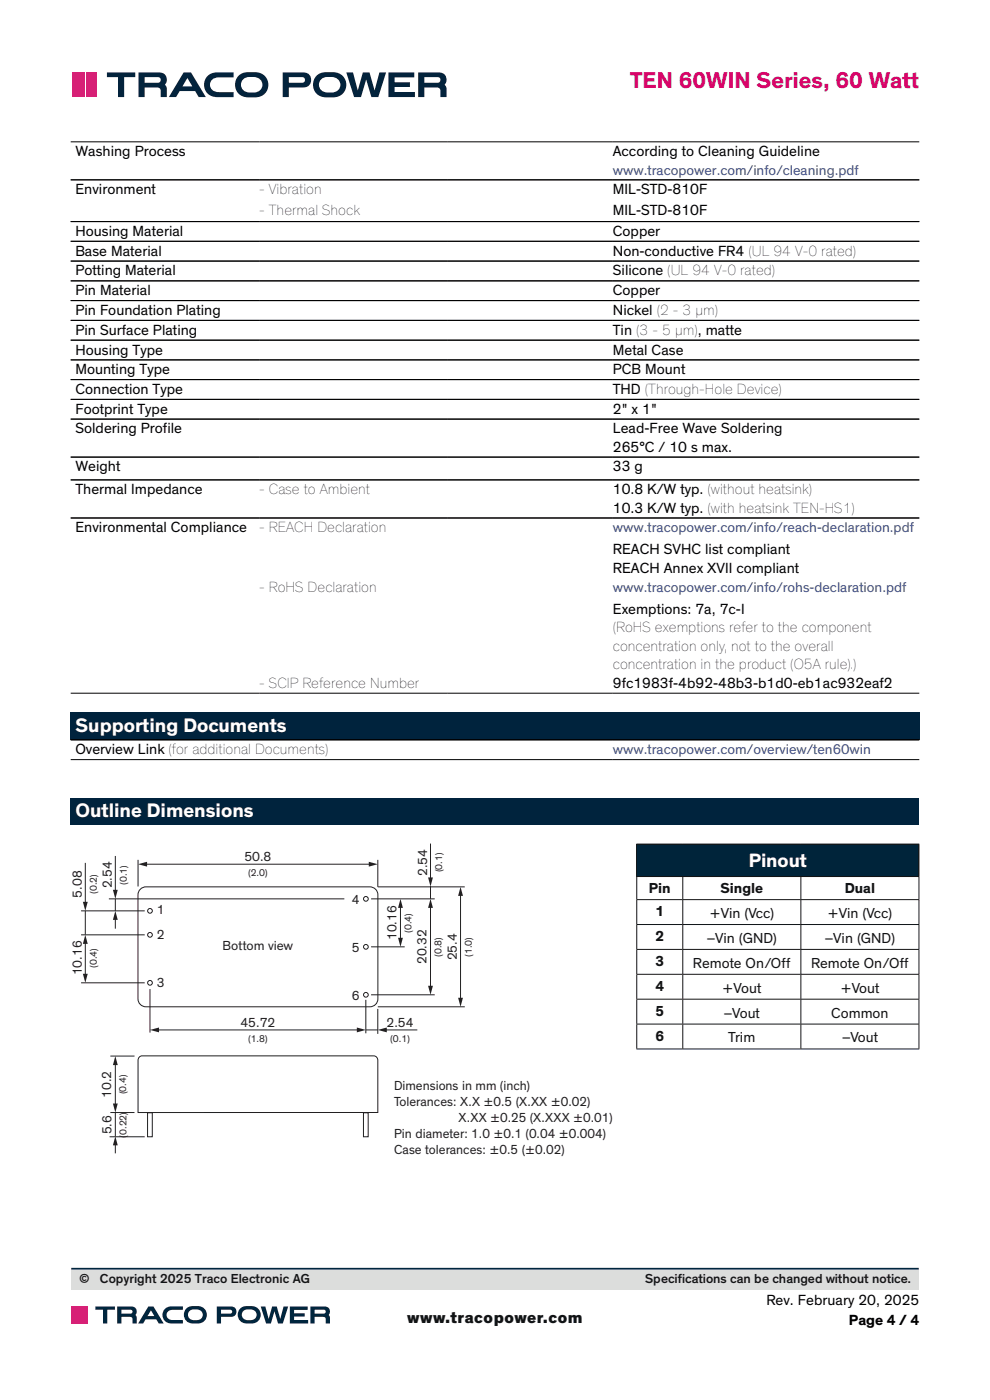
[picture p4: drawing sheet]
<svg xmlns="http://www.w3.org/2000/svg" width="210mm" height="297mm" viewBox="0 0 210 297" stroke-linecap="round" stroke-linejoin="round" font-family="sans-serif">
<defs><g id="words">
<text font-size="4.9" fill="#d80368" x="133.7" y="18.7">TEN 60WIN Series, 60 Watt</text>
<g font-size="4.2" fill="#fff">
<text x="16" y="155.3">Supporting Documents</text>
<text x="16" y="173.4">Outline Dimensions</text>
<text x="158.8" y="183.9">Pinout</text>
</g>
<text font-size="3.5" fill="#121517" x="86.4" y="280.8">www.tracopower.com</text>
<g font-size="3.2">
<text x="16" y="33.1">Washing Process</text>
<text x="130" y="33.1">According to Cleaning Guideline</text>
<text x="16" y="41.2">Environment</text>
<text x="55" y="41.2">- Vibration</text>
<text x="130" y="41.2">MIL-STD-810F</text>
<text x="55" y="45.5">- Thermal Shock</text>
<text x="130" y="45.5">MIL-STD-810F</text>
<text x="16" y="50.1">Housing Material</text>
<text x="130" y="50.1">Copper</text>
<text x="16" y="54.2">Base Material</text>
<text x="16" y="58.4">Potting Material</text>
<text x="130" y="54.2">Non-conductive FR4 (UL 94 V-0 rated)</text>
<text x="130" y="58.4">Silicone (UL 94 V-0 rated)</text>
<text x="16" y="62.6">Pin Material</text>
<text x="130" y="62.6">Copper</text>
<text x="16" y="66.8">Pin Foundation Plating</text>
<text x="16" y="71">Pin Surface Plating</text>
<text x="130" y="66.8">Nickel (2 - 3 µm)</text>
<text x="130" y="71">Tin (3 - 5 µm), matte</text>
<text x="16" y="75.2">Housing Type</text>
<text x="130" y="75.2">Metal Case</text>
<text x="16" y="79.4">Mounting Type</text>
<text x="16" y="83.6">Connection Type</text>
<text x="130" y="79.4">PCB Mount</text>
<text x="130" y="83.6">THD (Through-Hole Device)</text>
<text x="16" y="87.8">Footprint Type</text>
<text x="130" y="87.8">2&quot; x 1&quot;</text>
<text x="16" y="92">Soldering Profile</text>
<text x="130" y="92">Lead-Free Wave Soldering</text>
<text x="130" y="95.8">265°C / 10 s max.</text>
<text x="16" y="100">Weight</text>
<text x="130" y="100">33 g</text>
<text x="16" y="104.9">Thermal Impedance</text>
<text x="55" y="104.9">- Case to Ambient</text>
<text x="130" y="104.9">10.8 K/W typ. (without heatsink)</text>
<text x="16" y="112.9">Environmental Compliance</text>
<text x="55" y="112.9">- REACH Declaration</text>
<text x="130" y="108.7">10.3 K/W typ. (with heatsink TEN-HS1)</text>
<text x="130" y="117.6">REACH SVHC list compliant</text>
<text x="55" y="125.6">- RoHS Declaration</text>
<text x="130" y="121.6">REACH Annex XVII compliant</text>
<text x="130" y="130.3">Exemptions: 7a, 7c-I</text>
<text x="130" y="134.1">(RoHS exemptions refer to the component</text>
<text x="130" y="138">concentration only, not to the overall</text>
<text x="130" y="141.9">concentration in the product (O5A rule).)</text>
<text x="55" y="145.9">- SCIP Reference Number</text>
<text x="130" y="145.9">9fc1983f-4b92-48b3-b1d0-eb1ac932eaf2</text>
<text x="16" y="160">Overview Link (for additional Documents)</text>
<text x="162.6" y="276.9">Rev. February 20, 2025</text>
<text x="180.1" y="281.1">Page 4 / 4</text>
</g>
<g font-size="3.1" fill="#101315">
<text x="137.6" y="189.5">Pin</text>
<text x="152.8" y="189.5">Single</text>
<text x="179.2" y="189.5">Dual</text>
<text x="139" y="194.4">1</text>
<text x="150.5" y="194.7">+Vin (Vcc)</text>
<text x="175.5" y="194.7">+Vin (Vcc)</text>
<text x="139" y="199.6">2</text>
<text x="149.9" y="200">–Vin (GND)</text>
<text x="174.9" y="200">–Vin (GND)</text>
<text x="139" y="204.9">3</text>
<text x="147" y="205.3">Remote On/Off</text>
<text x="172" y="205.3">Remote On/Off</text>
<text x="139" y="210.2">4</text>
<text x="139" y="215.5">5</text>
<text x="153.2" y="210.6">+Vout</text>
<text x="153.5" y="215.9">–Vout</text>
<text x="176.3" y="215.9">Common</text>
<text x="178.3" y="210.6">+Vout</text>
<text x="139" y="220.8">6</text>
<text x="154.5" y="221.1">Trim</text>
<text x="178.5" y="221.1">–Vout</text>
</g>
<g font-size="3" fill="#3a4793">
<text x="130" y="37">www.tracopower.com/info/cleaning.pdf</text>
<text x="130" y="112.8">www.tracopower.com/info/reach-declaration.pdf</text>
<text x="130" y="125.5">www.tracopower.com/info/rohs-declaration.pdf</text>
<text x="130" y="159.9">www.tracopower.com/overview/ten60win</text>
</g>
<g font-size="2.8" fill="#231f20">
<text x="51.8" y="182.6">50.8</text>
<text x="90.6" y="185.9" transform="rotate(-90 90.6 185.9)">2.54</text>
<text x="17.4" y="190.4" transform="rotate(-90 17.4 190.4)">5.08</text>
<text x="23.7" y="188.5" transform="rotate(-90 23.7 188.5)">2.54</text>
<text x="74.6" y="191.7">4</text>
<text x="33.3" y="193.9">1</text>
<text x="33.3" y="199.2">2</text>
<text x="47.2" y="201.6">Bottom view</text>
<text x="74.6" y="201.9">5</text>
<text x="84.1" y="199.5" transform="rotate(-90 84.1 199.5)">10.16</text>
<text x="96.9" y="203.7" transform="rotate(-90 96.9 203.7)">25.4</text>
<text x="17.4" y="206.9" transform="rotate(-90 17.4 206.9)">10.16</text>
<text x="33.3" y="209.3">3</text>
<text x="90.5" y="204.6" transform="rotate(-90 90.5 204.6)">20.32</text>
<text x="74.6" y="212.1">6</text>
<text x="51" y="217.8">45.72</text>
<text x="82" y="217.8">2.54</text>
<text x="23.5" y="232.9" transform="rotate(-90 23.5 232.9)">10.2</text>
<text x="83.6" y="231.2">Dimensions in mm (inch)</text>
<text x="83.6" y="234.6">Tolerances: X.X ±0.5 (X.XX ±0.02)</text>
<text x="97.3" y="238">X.XX ±0.25 (X.XXX ±0.01)</text>
<text x="23.6" y="240.7" transform="rotate(-90 23.6 240.7)">5.6</text>
<text x="83.6" y="241.4">Pin diameter: 1.0 ±0.1 (0.04 ±0.004)</text>
<text x="83.6" y="244.8">Case tolerances: ±0.5 (±0.02)</text>
</g>
<g font-size="2.8" fill="#121517">
<text x="16.8" y="272.3">©</text>
<text x="21.2" y="272.3">Copyright 2025 Traco Electronic AG</text>
<text x="136.8" y="272.3">Specif</text>
<text x="143.8" y="272.3">ications can be changed without notice.</text>
</g>
<g font-size="2.1" fill="#231f20">
<text x="52.6" y="185.8">(2.0)</text>
<text x="93.8" y="185.1" transform="rotate(-90 93.8 185.1)">(0.1)</text>
<text x="20.6" y="189.6" transform="rotate(-90 20.6 189.6)">(0.2)</text>
<text x="26.9" y="187.7" transform="rotate(-90 26.9 187.7)">(0.1)</text>
<text x="87.3" y="197.9" transform="rotate(-90 87.3 197.9)">(0.4)</text>
<text x="93.7" y="203" transform="rotate(-90 93.7 203)">(0.8)</text>
<text x="100.1" y="203" transform="rotate(-90 100.1 203)">(1.0)</text>
<text x="20.6" y="205.3" transform="rotate(-90 20.6 205.3)">(0.4)</text>
<text x="52.6" y="221">(1.8)</text>
<text x="82.8" y="221">(0.1)</text>
<text x="26.7" y="232.1" transform="rotate(-90 26.7 232.1)">(0.4)</text>
<text x="26.8" y="241.3" transform="rotate(-90 26.8 241.3)">(0.22)</text>
</g>
</g></defs>
<g fill="none" stroke="#000" stroke-width=".21">
<path d="M15 30.1h180M15 38.2h180M15 47h180M15 51.2h180M15 55.4h180M15 59.6h180M15 63.8h180M15 68h180M15 72.2h180M15 76.3h180M15 80.5h180M15 84.7h180"/>
<path d="M15 88.9h180M15 97h180M15 101.8h180M15 109.9h180M15 147.1h180"/>
</g>
<g fill="#00233d">
<path d="M15 151.1h115v5.9h-115z"/>
<path d="M130 151.1h65v5.9h-65z"/>
</g>
<path d="M15 157h180M15 161.1h180" fill="none" stroke="#000" stroke-width=".21"/>
<path d="M15 169.3h180v5.6h-180z" fill="#00233d"/>
<path d="M29.8 188.6l.7-.4 .5-.1h47.5a1.68 1.68 0 0 1 1.7 1.7v22.1a1.68 1.68 0 0 1-1.7 1.7h-47.5a1.68 1.68 0 0 1-1.7-1.7v-22.1v-.4zM29.5 224.3l.6-.3h49.2a.9 .9 0 0 1 .8 1v11h-50.8v-11z" fill="none" stroke="#231f20" stroke-width=".21"/>
<path d="M77.1 236.1h1v5.1h-1z" fill="#fff"/>
<path d="M77.1 236.1h1v5.1h-1z" fill="none" stroke="#231f20" stroke-width=".21"/>
<path d="M31.3 236.1h1v5.1h-1z" fill="#fff"/>
<g fill="none" stroke="#231f20" stroke-width=".21">
<path d="M30.8 183.3h47.8M31.3 236.1h1v5.1h-1z"/>
<circle cx="31.8" cy="198.3" r=".5"/>
<circle cx="31.8" cy="193.2" r=".5"/>
<circle cx="77.6" cy="190.7" r=".5"/>
<circle cx="31.8" cy="208.5" r=".5"/>
<circle cx="77.6" cy="211" r=".5"/>
<circle cx="77.6" cy="200.9" r=".5"/>
</g>
<g fill="#231f20">
<path d="M29.3 183.3l1.9-.5v1z"/>
<path d="M78.2 182.8l1.9 .5-1.9 .5z"/>
</g>
<path d="M29.3 182.4v5.7M78.7 190.7h13.5M80.1 182.4v5.7h18.5M33.4 218.5h42.6M78.7 200.9h7.1M78.7 211h13.5M80.1 213.6h18.5" fill="none" stroke="#231f20" stroke-width=".21"/>
<g fill="#231f20">
<path d="M75.7 218l1.9 .5-1.9 .5z"/>
<path d="M31.8 218.5l1.9-.5v1z"/>
</g>
<path d="M91.3 192.3v17.2M31.8 209.8v9.3M77.6 212.1v7.1M80.1 214v5.3" fill="none" stroke="#231f20" stroke-width=".21"/>
<g fill="#231f20">
<path d="M91.3 190.7l.5 1.9h-1z"/>
<path d="M90.8 209.1h1l-.5 1.9z"/>
</g>
<path d="M84.9 192.3v7" fill="none" stroke="#231f20" stroke-width=".21"/>
<g fill="#231f20">
<path d="M84.9 190.7l.6 1.9h-1.1z"/>
<path d="M84.4 198.9h1.1l-.6 2z"/>
</g>
<path d="M18.1 199.9v7" fill="none" stroke="#231f20" stroke-width=".21"/>
<g fill="#231f20">
<path d="M18.1 198.3l.5 1.9h-1z"/>
<path d="M17.6 206.6h1l-.5 1.9z"/>
</g>
<path d="M97.7 189.7v22.3" fill="none" stroke="#231f20" stroke-width=".21"/>
<g fill="#231f20">
<path d="M97.7 188.1l.5 2h-1z"/>
<path d="M97.2 211.7h1l-.5 1.9z"/>
</g>
<path d="M17.2 198.3h13.5M17.2 193.2h13.5M23.1 190.7h49.9M24.5 181.6v7.5M17.2 208.5h13.5" fill="none" stroke="#231f20" stroke-width=".21"/>
<path d="M24 188.8h1l-.5 1.9z" fill="#231f20"/>
<path d="M18.1 183.1v8.6" fill="none" stroke="#231f20" stroke-width=".21"/>
<path d="M17.6 191.3h1l-.5 1.9z" fill="#231f20"/>
<path d="M24.5 194.8v2.2" fill="none" stroke="#231f20" stroke-width=".21"/>
<path d="M24.5 193.2l.5 1.9h-1z" fill="#231f20"/>
<path d="M91.3 179v7.5" fill="none" stroke="#231f20" stroke-width=".21"/>
<path d="M90.8 186.1h1l-.5 2z" fill="#231f20"/>
<path d="M18.1 193.2v5.1M23.4 236h5.1M23.4 224h5.1M24.5 225.6v8.9M23.2 241.2h7.5" fill="none" stroke="#231f20" stroke-width=".21"/>
<g fill="#231f20">
<path d="M24.5 224l.5 2h-1z"/>
<path d="M24 234.1h1l-.5 1.9z"/>
</g>
<path d="M24.5 242.6v2.1" fill="none" stroke="#231f20" stroke-width=".21"/>
<path d="M24.5 241.1l.5 1.9h-1z" fill="#231f20"/>
<path d="M91.3 188v2.7M81.7 218.5h6.8M24.5 236v5.1" fill="none" stroke="#231f20" stroke-width=".21"/>
<path d="M80.1 218.5l2-.5v1z" fill="#231f20"/>
<path d="M24.5 190.7v2.5M77.6 218.5h2.5" fill="none" stroke="#231f20" stroke-width=".21"/>
<path d="M135.1 179.1h59.8v6.9h-59.8z" fill="#00243a"/>
<g fill="none" stroke="#101315" stroke-width=".21">
<path d="M135 179.1h60M135.1 179.1v6.8M194.9 179.1v6.8M135 186h60M135 190.8h60M135 196.1h60M135.1 186v4.8M135.1 190.9v5.2M135.1 196.2v5.1M144.8 186v4.8M144.8 190.9v5.2M144.8 196.2v5.1"/>
<path d="M169.9 186v4.8M169.9 190.9v5.2M169.9 196.2v5.1M194.9 186v4.8M194.9 190.9v5.2M194.9 196.2v5.1M135 201.4h60M135 206.7h60M135 212h60M135 217.3h60M135.1 201.5v5.1M135.1 206.8v5.1"/>
<path d="M135.1 212v5.2M135.1 217.3v5.2M144.8 201.5v5.1M144.8 206.8v5.1M144.8 212v5.2M144.8 217.3v5.2M169.9 201.5v5.1M169.9 206.8v5.1M169.9 212v5.2M169.9 217.3v5.2M194.9 201.5v5.1M194.9 206.8v5.1"/>
<path d="M194.9 212v5.2M194.9 217.3v5.2M135 222.5h60"/>
</g>
<g fill="#03233c">
<path d="M82.4 15.4h5.5v1h-4.2v1.1h3.3v1h-3.3v1h4.3v1.1h-5.6z"/>
<path d="M44.2 16a6.7 6.7 0 0 1 4-.6h1.4v1h-3.2a1.59 1.59 0 0 0-1.9 1.6 1.59 1.59 0 0 0 1.9 1.5h3.2v1.1h-3.5a2.64 2.64 0 0 1-2.6-1.6 2.64 2.64 0 0 1 .7-3z"/>
<path d="M22.7 15.4h6v1h-2.4v4.2h-1.3v-4.2h-2.3z"/>
<path d="M73.5 15.4h1.4l1 3.8 1.1-3.8h1.4l1.1 3.8 1-3.8h1.4l-1.7 5.2h-1.4l-1.1-3.7-1.1 3.7h-1.5z"/>
<path d="M39.8 16.5l1 1.8h-2.1zM38.9 15.4l-3.1 5.2h1.6l.7-1.3h3.3l.7 1.3h1.6l-3.2-5.2z"/>
<path d="M51.6 16.8a3 3 0 0 1 3.8 .4 1.69 1.69 0 0 1-.1 1.8 1.69 1.69 0 0 1-1.8 .6 1.8 1.8 0 0 1-1.9-.4 1.8 1.8 0 0 1-.3-2zM50.7 15.9a2.71 2.71 0 0 0-.6 3.1 2.71 2.71 0 0 0 2.6 1.7 3.9 3.9 0 0 0 3.7-1.1 2.7 2.7 0 0 0 .2-2.9 2.7 2.7 0 0 0-2.5-1.4 4.3 4.3 0 0 0-3.4 .6z"/>
<path d="M68.1 16.8a3 3 0 0 1 3.9 .4 1.69 1.69 0 0 1-.2 1.8 1.69 1.69 0 0 1-1.7 .6 1.8 1.8 0 0 1-1.9-.4 1.8 1.8 0 0 1-.4-2zM67.3 15.9a2.71 2.71 0 0 0-.7 3.1 2.71 2.71 0 0 0 2.6 1.7 3.9 3.9 0 0 0 3.7-1.1 2.7 2.7 0 0 0 .3-2.9 2.7 2.7 0 0 0-2.5-1.4 4.3 4.3 0 0 0-3.4 .6z"/>
</g>
<g fill="#03233c">
<path d="M61.3 16.4h2.8a.6 .6 0 0 1 .6 .6 .6 .6 0 0 1-.6 .6h-2.8zM60 15.4v5.2h1.3v-2h3a1.6 1.6 0 0 0 1.7-1.6 1.6 1.6 0 0 0-1.7-1.6z" fill-rule="evenodd"/>
<path d="M90 16.4h2.8a.6 .6 0 0 1 .6 .6 .6 .6 0 0 1-.6 .6h-2.8zM88.7 15.4v5.2h1.3v-2h2.6a.78 .78 0 0 1 .8 1v1h1.3v-2.1l-.4-.5a1.55 1.55 0 0 0 .3-1.8 1.55 1.55 0 0 0-1.6-.8z" fill-rule="evenodd"/>
<path d="M30.7 16.4h2.8a.6 .6 0 0 1 .6 .6 .6 .6 0 0 1-.6 .6h-2.8zM29.4 15.4v5.2h1.3v-2h2.6a.78 .78 0 0 1 .8 1v1h1.3l-.1-2.1-.3-.5a1.55 1.55 0 0 0 .2-1.8 1.55 1.55 0 0 0-1.5-.8z" fill-rule="evenodd"/>
</g>
<g fill="#d21a71">
<path d="M15.3 15.4h2.1v5.2h-2.1z"/>
<path d="M18.2 15.4h2.2v5.2h-2.2z"/>
</g>
<path d="M17.8 15.4v5.2" fill="none" stroke="#d21a71" stroke-width=".29"/>
<path d="M15.1 269.1h179.8v4.5h-179.8z" fill="#dcdddc"/>
<path d="M15.1 269.1h179.8" fill="none" stroke="#00263e" stroke-width=".35"/>
<g fill="#00263e">
<path d="M61.5 277.2h3.8v.7h-2.9v.7h2.2v.7h-2.2v.7h3v.8h-3.9z"/>
<path d="M34.9 277.7a4.6 4.6 0 0 1 3.3-.6h.6v.8h-2.2a1.1 1.1 0 0 0-1.3 1.1 1.1 1.1 0 0 0 1.3 1h2.2v.8h-2.4a1.82 1.82 0 0 1-1.8-1.1 1.82 1.82 0 0 1 .3-2z"/>
<path d="M20.2 277.2h4.2v.6h-1.6v3h-.9v-3h-1.7z"/>
<path d="M55.3 277.2h1l.7 2.6 .7-2.6h1l.7 2.6 .8-2.6h.9l-1.1 3.6h-1l-.8-2.6-.7 2.6h-1.1z"/>
<path d="M32 278l.7 1.2h-1.4zM31.5 277.2l-2.2 3.6h1.1l.5-.9h2.3l.5 .9h1l-2.1-3.6z"/>
<path d="M40.3 278a2.03 2.03 0 0 1 2.7 .6 1.32 1.32 0 0 1-1.8 1.5 1.15 1.15 0 0 1-1.2-.7 1.15 1.15 0 0 1 .3-1.4zM39.5 277.6a1.87 1.87 0 0 0-.3 2.1 1.87 1.87 0 0 0 1.8 1.1 2.5 2.5 0 0 0 2.7-1 1.86 1.86 0 0 0-1.7-2.7 2.72 2.72 0 0 0-2.5 .5z"/>
<path d="M51.7 278a2.03 2.03 0 0 1 2.7 .6 1.32 1.32 0 0 1-1.8 1.5 1.15 1.15 0 0 1-1.2-.7 1.15 1.15 0 0 1 .3-1.4zM50.9 277.6a1.87 1.87 0 0 0-.3 2.1 1.87 1.87 0 0 0 1.8 1.1 2.5 2.5 0 0 0 2.7-1 1.86 1.86 0 0 0-1.7-2.7 2.72 2.72 0 0 0-2.5 .5z"/>
</g>
<g fill="#00263e">
<path d="M46.9 277.8l2.2 .1a.42 .42 0 0 1 .1 .5 .42 .42 0 0 1-.4 .3h-1.9zM46 277.2v3.6h.9v-1.4h2.1a1.1 1.1 0 0 0 1.2-1.1 1.1 1.1 0 0 0-1.2-1.1z" fill-rule="evenodd"/>
<path d="M66.7 277.8l2.2 .1a.43 .43 0 0 1 .2 .5 .43 .43 0 0 1-.4 .3h-2zM65.8 277.2v3.6h.9v-1.4h2.2l.2 .5v.9h.9v-1.2l-.3-.6a1.07 1.07 0 0 0 .2-1.2 1.07 1.07 0 0 0-1.1-.6z" fill-rule="evenodd"/>
<path d="M25.8 277.8l2.1 .1a.43 .43 0 0 1 .2 .5 .43 .43 0 0 1-.4 .3h-1.9zM24.9 277.2v3.6h.9v-1.4h2.1l.2 .5v.9h.9v-1.2l-.3-.6a1.07 1.07 0 0 0 .2-1.2 1.07 1.07 0 0 0-1.1-.6z" fill-rule="evenodd"/>
</g>
<g fill="#d61871">
<path d="M15.1 277.2h1.5v3.6h-1.5z"/>
<path d="M17.2 277.2h1.5v3.6h-1.5z"/>
</g>
<path d="M16.9 277.2v3.6" fill="none" stroke="#d61871" stroke-width=".21"/>
<use href="#words"/>
</svg>
